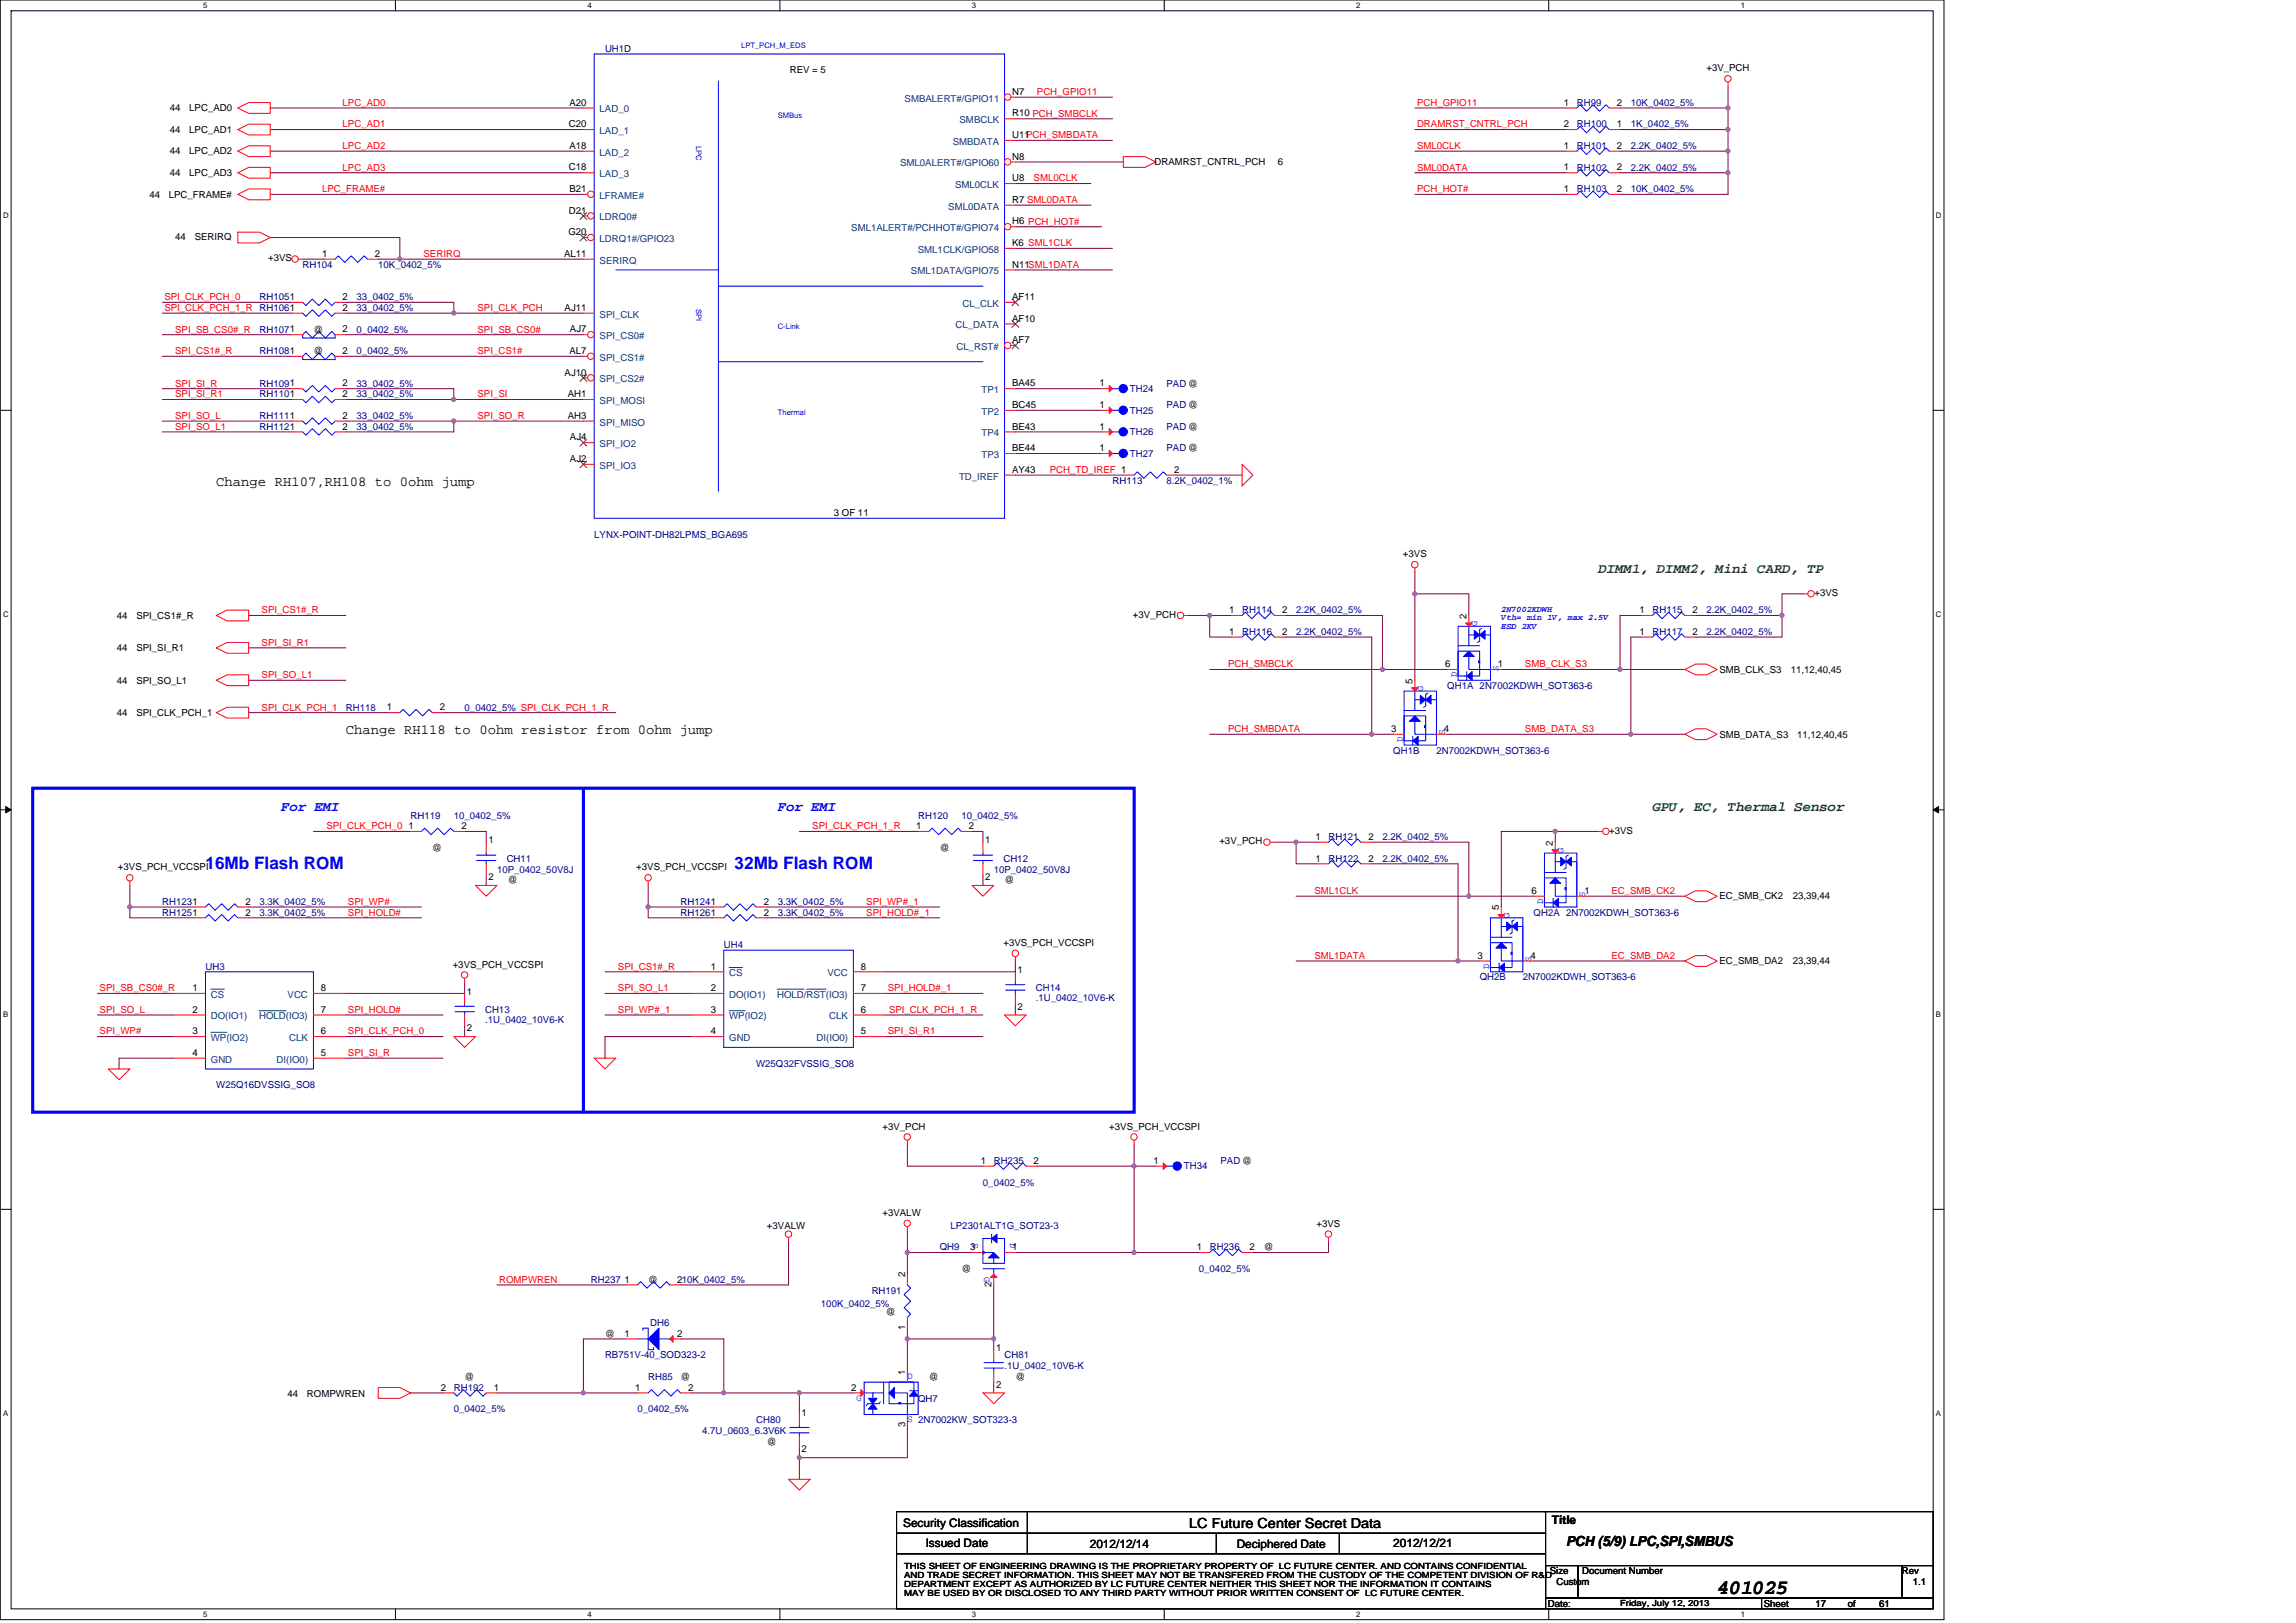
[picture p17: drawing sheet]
<svg xmlns="http://www.w3.org/2000/svg" width="297mm" height="210mm" viewBox="0 0 297 210" stroke-linecap="round" stroke-linejoin="round" font-family="sans-serif">
<defs><g id="words">
<text font-size="2.6" x="222.2" y="206.2">401025</text>
<g font-size="2.2" fill="#00f">
<text x="26.6" y="112.4">16Mb Flash ROM</text>
<text x="95" y="112.4">32Mb Flash ROM</text>
</g>
<g font-size="1.8">
<text x="28" y="62.9">Change RH107,RH108 to 0ohm jump</text>
<text x="44.7" y="95">Change RH118 to 0ohm resistor from 0ohm jump</text>
<text x="153.9" y="197.6">LC Future Center Secret Data</text>
<text x="202.6" y="200">PCH (5/9) LPC,SPI,SMBUS</text>
</g>
<g font-size="1.8" fill="#008000">
<text x="206.8" y="74.1">DIMM1, DIMM2, Mini CARD, TP</text>
<text x="213.8" y="104.9">GPU, EC, Thermal Sensor</text>
</g>
<g font-size="1.8" fill="#00f">
<text x="36.4" y="104.9">For EMI</text>
<text x="100.6" y="104.9">For EMI</text>
</g>
<g font-size="1.5">
<text x="116.8" y="197.5">Security Classification</text>
<text x="200.8" y="197.1">Title</text>
<text x="119.8" y="200.2">Issued Date</text>
<text x="141" y="200.3">2012/12/14</text>
<text x="160" y="200.3">Deciphered Date</text>
<text x="180.3" y="200.2">2012/12/21</text>
</g>
<g font-size="1.2" fill="#000080">
<text x="78.3" y="6.7">UH1D</text>
<text x="204" y="13.7">RH99</text>
<text x="204" y="16.5">RH100</text>
<text x="211" y="13.7">10K_0402_5%</text>
<text x="211" y="16.5">1K_0402_5%</text>
<text x="204" y="19.3">RH101</text>
<text x="204" y="22.1">RH102</text>
<text x="211" y="19.3">2.2K_0402_5%</text>
<text x="211" y="22.1">2.2K_0402_5%</text>
<text x="204" y="24.9">RH103</text>
<text x="211" y="24.9">10K_0402_5%</text>
<text x="39.2" y="34.6">RH104</text>
<text x="48.9" y="34.6">10K_0402_5%</text>
<text x="33.6" y="38.8">RH1051</text>
<text x="46.1" y="38.8">33_0402_5%</text>
<text x="46.1" y="40.2">33_0402_5%</text>
<text x="33.6" y="43">RH1071</text>
<text x="33.6" y="45.8">RH1081</text>
<text x="46.1" y="43">0_0402_5%</text>
<text x="46.1" y="45.8">0_0402_5%</text>
<text x="33.6" y="51.4">RH1101</text>
<text x="33.6" y="50">RH1091</text>
<text x="46.1" y="51.4">33_0402_5%</text>
<text x="46.1" y="50">33_0402_5%</text>
<text x="146.2" y="50.7">TH24</text>
<text x="146.2" y="53.5">TH25</text>
<text x="150.9" y="50">PAD @</text>
<text x="150.9" y="52.8">PAD @</text>
<text x="33.6" y="55.6">RH1121</text>
<text x="33.6" y="54.2">RH1111</text>
<text x="46.1" y="55.6">33_0402_5%</text>
<text x="46.1" y="54.2">33_0402_5%</text>
<text x="146.2" y="56.3">TH26</text>
<text x="146.2" y="59.1">TH27</text>
<text x="150.9" y="55.6">PAD @</text>
<text x="150.9" y="58.4">PAD @</text>
<text x="143.9" y="62.6">RH113</text>
<text x="150.9" y="62.6">8.2K_0402_1%</text>
<text x="76.9" y="69.6">LYNX-POINT-DH82LPMS_BGA695</text>
<text x="160.7" y="82.1">RH116</text>
<text x="160.7" y="79.4">RH114</text>
<text x="167.7" y="82.1">2.2K_0402_5%</text>
<text x="167.7" y="79.4">2.2K_0402_5%</text>
<text x="213.8" y="82.1">RH117</text>
<text x="213.8" y="79.4">RH115</text>
<text x="220.8" y="82.1">2.2K_0402_5%</text>
<text x="220.8" y="79.4">2.2K_0402_5%</text>
<text x="187.2" y="89.1">QH1A 2N7002KDWH_SOT363-6</text>
<text x="44.7" y="91.9">RH118</text>
<text x="60.1" y="91.9">0_0402_5% SPI_CLK_PCH_1_R</text>
<text x="180.3" y="97.5">QH1B</text>
<text x="185.8" y="97.5">2N7002KDWH_SOT363-6</text>
<text x="53.1" y="105.9">RH119</text>
<text x="58.7" y="105.9">10_0402_5%</text>
<text x="118.8" y="105.9">RH120</text>
<text x="124.4" y="105.9">10_0402_5%</text>
<text x="64.3" y="112.9">10P_0402_50V8J</text>
<text x="65.5" y="111.5">CH11</text>
<text x="128.6" y="112.9">10P_0402_50V8J</text>
<text x="129.8" y="111.5">CH12</text>
<text x="171.9" y="111.5">RH122</text>
<text x="171.9" y="108.7">RH121</text>
<text x="178.9" y="111.5">2.2K_0402_5%</text>
<text x="178.9" y="108.7">2.2K_0402_5%</text>
<text x="21" y="117.1">RH1231</text>
<text x="21" y="118.5">RH1251</text>
<text x="33.6" y="117.1">3.3K_0402_5%</text>
<text x="33.6" y="118.5">3.3K_0402_5%</text>
<text x="88" y="118.5">RH1261</text>
<text x="88" y="117.1">RH1241</text>
<text x="100.6" y="118.5">3.3K_0402_5%</text>
<text x="100.6" y="117.1">3.3K_0402_5%</text>
<text x="198.4" y="118.5">QH2A 2N7002KDWH_SOT363-6</text>
<text x="26.6" y="125.5">UH3</text>
<text x="93.6" y="122.7">UH4</text>
<text x="62.8" y="131">CH13</text>
<text x="134" y="128.2">CH14</text>
<text x="134" y="129.5">.1U_0402_10V6-K</text>
<text x="191.4" y="126.9">QH2B</text>
<text x="197" y="126.9">2N7002KDWH_SOT363-6</text>
<text x="62.8" y="132.3">.1U_0402_10V6-K</text>
<text x="28" y="140.8">W25Q16DVSSIG_SO8</text>
<text x="97.8" y="138">W25Q32FVSSIG_SO8</text>
<text x="127.2" y="153.4">0_0402_5%</text>
<text x="128.6" y="150.6">RH235</text>
<text x="153.2" y="151.3">TH34</text>
<text x="157.9" y="150.6">PAD @</text>
<text x="121.6" y="161.8">QH9</text>
<text x="123" y="159">LP2301ALT1G_SOT23-3</text>
<text x="156.5" y="161.8">RH236</text>
<text x="76.5" y="166">RH237</text>
<text x="112.8" y="167.4">RH191</text>
<text x="155.1" y="164.6">0_0402_5%</text>
<text x="84.1" y="171.6">DH6</text>
<text x="106.2" y="169">100K_0402_5%</text>
<text x="58.7" y="179.9">RH192</text>
<text x="78.3" y="175.7">RB751V-40_SOD323-2</text>
<text x="83.9" y="178.5">RH85</text>
<text x="130" y="175.7">CH81</text>
<text x="130" y="177.1">.1U_0402_10V6-K</text>
<text x="58.7" y="182.7">0_0402_5%</text>
<text x="82.5" y="182.7">0_0402_5%</text>
<text x="90.8" y="185.5">4.7U_0603_6.3V6K</text>
<text x="97.8" y="184.1">CH80</text>
<text x="118.8" y="181.3">QH7</text>
</g>
<g font-size="1.2">
<text x="102.2" y="9.5">REV = 5</text>
<text x="220.8" y="9.2">+3V_PCH</text>
<text x="22" y="14.4">44</text>
<text x="22" y="17.2">44</text>
<text x="24.5" y="14.4">LPC_AD0</text>
<text x="24.5" y="17.2">LPC_AD1</text>
<text x="73.6" y="16.5">C20</text>
<text x="73.7" y="13.7">A20</text>
<text x="130.9" y="12.3">N7</text>
<text x="130.9" y="17.9">U11PCH_SMBDATA</text>
<text x="130.9" y="15.1">R10 PCH_SMBCLK</text>
<text x="202.3" y="13.7">1</text>
<text x="202.3" y="16.5">2</text>
<text x="209.2" y="13.7">2</text>
<text x="209.2" y="16.5">1</text>
<text x="22" y="20">44</text>
<text x="22" y="22.8">44</text>
<text x="24.5" y="20">LPC_AD2</text>
<text x="24.5" y="22.8">LPC_AD3</text>
<text x="73.6" y="22.1">C18</text>
<text x="73.7" y="19.3">A18</text>
<text x="130.9" y="23.5">U8</text>
<text x="130.9" y="20.7">N8</text>
<text x="149.4" y="21.4">DRAMRST_CNTRL_PCH</text>
<text x="165.3" y="21.4">6</text>
<text x="202.3" y="19.3">1</text>
<text x="202.3" y="22.1">1</text>
<text x="209.2" y="19.3">2</text>
<text x="209.2" y="22.1">2</text>
<text x="19.3" y="25.6">44</text>
<text x="21.8" y="25.6">LPC_FRAME#</text>
<text x="73.6" y="27.6">D21</text>
<text x="73.7" y="24.8">B21</text>
<text x="130.9" y="26.2">R7 SML0DATA</text>
<text x="130.9" y="29">H6 PCH_HOT#</text>
<text x="202.3" y="24.8">1</text>
<text x="209.2" y="24.8">2</text>
<text x="22.7" y="31">44</text>
<text x="25.2" y="31">SERIRQ</text>
<text x="34.7" y="33.8">+3VS</text>
<text x="41.7" y="33.2">1</text>
<text x="48.5" y="33.2">2</text>
<text x="73" y="33.2">AL11</text>
<text x="73.5" y="30.4">G20</text>
<text x="130.9" y="34.6">N11SML1DATA</text>
<text x="130.9" y="31.8">K6 SML1CLK</text>
<text x="44.3" y="38.8">2</text>
<text x="44.3" y="40.2">2</text>
<text x="73" y="40.2">AJ11</text>
<text x="130.9" y="41.6">AF10</text>
<text x="130.9" y="38.8">AF11</text>
<text x="40.6" y="43">@</text>
<text x="40.6" y="45.8">@</text>
<text x="44.3" y="43">2</text>
<text x="44.3" y="45.8">2</text>
<text x="73.7" y="45.8">AL7</text>
<text x="73.7" y="43">AJ7</text>
<text x="130.9" y="44.4">AF7</text>
<text x="44.3" y="51.4">2</text>
<text x="44.3" y="50">2</text>
<text x="73" y="48.6">AJ10</text>
<text x="73.5" y="51.4">AH1</text>
<text x="130.9" y="52.8">BC45</text>
<text x="130.9" y="50">BA45</text>
<text x="142.3" y="50">1</text>
<text x="142.3" y="52.8">1</text>
<text x="44.3" y="55.6">2</text>
<text x="44.3" y="54.2">2</text>
<text x="73.5" y="54.2">AH3</text>
<text x="73.7" y="59.8">AJ2</text>
<text x="73.7" y="57">AJ4</text>
<text x="130.9" y="55.6">BE43</text>
<text x="130.9" y="58.4">BE44</text>
<text x="142.3" y="55.6">1</text>
<text x="142.3" y="58.4">1</text>
<text x="130.9" y="61.2">AY43</text>
<text x="151.9" y="61.2">2</text>
<text x="107.9" y="66.8">3 OF 11</text>
<text x="181.5" y="72.1">+3VS</text>
<text x="234.7" y="77.1">+3VS</text>
<text x="15.1" y="80.1">44</text>
<text x="17.6" y="80.1">SPI_CS1#_R</text>
<text x="146.6" y="79.9">+3V_PCH</text>
<text x="159" y="82.1">1</text>
<text x="159" y="79.3">1</text>
<text x="165.9" y="82.1">2</text>
<text x="165.9" y="79.3">2</text>
<text x="189.7" y="80.1" transform="rotate(-90 189.7 80.1)">2</text>
<text x="212.1" y="82.1">1</text>
<text x="212.1" y="79.3">1</text>
<text x="218.9" y="82.1">2</text>
<text x="218.9" y="79.3">2</text>
<text x="15.1" y="84.2">44</text>
<text x="15.1" y="88.4">44</text>
<text x="17.6" y="84.2">SPI_SI_R1</text>
<text x="17.6" y="88.4">SPI_SO_L1</text>
<text x="182.7" y="88.4" transform="rotate(-90 182.7 88.4)">5</text>
<text x="187" y="86.3">6</text>
<text x="193.8" y="86.3">1</text>
<text x="222.4" y="87">SMB_CLK_S3</text>
<text x="231.7" y="87">11,12,40,45</text>
<text x="15.1" y="92.6">44</text>
<text x="17.6" y="92.6">SPI_CLK_PCH_1</text>
<text x="50.1" y="91.9">1</text>
<text x="56.9" y="91.9">2</text>
<text x="180" y="94.7">3</text>
<text x="186.8" y="94.7">4</text>
<text x="222.4" y="95.4">SMB_DATA_S3</text>
<text x="232.5" y="95.4">11,12,40,45</text>
<text x="52.8" y="107.3">1</text>
<text x="59.7" y="107.3">2</text>
<text x="118.5" y="107.3">1</text>
<text x="125.3" y="107.3">2</text>
<text x="208.2" y="107.8">+3VS</text>
<text x="15.3" y="112.6">+3VS_PCH_VCCSPI</text>
<text x="55.9" y="110.1">@</text>
<text x="63.2" y="109.1">1</text>
<text x="63.2" y="113.9">2</text>
<text x="82.3" y="112.6">+3VS_PCH_VCCSPI</text>
<text x="121.6" y="110.1">@</text>
<text x="127.5" y="109.1">1</text>
<text x="127.5" y="113.9">2</text>
<text x="157.8" y="109.2">+3V_PCH</text>
<text x="170.2" y="111.5">1</text>
<text x="170.2" y="108.7">1</text>
<text x="177" y="111.5">2</text>
<text x="177" y="108.7">2</text>
<text x="200.9" y="109.4" transform="rotate(-90 200.9 109.4)">2</text>
<text x="31.7" y="117.1">2</text>
<text x="31.7" y="118.4">2</text>
<text x="65.7" y="114.3">@</text>
<text x="98.8" y="118.4">2</text>
<text x="98.8" y="117.1">2</text>
<text x="130" y="114.3">@</text>
<text x="193.9" y="117.8" transform="rotate(-90 193.9 117.8)">5</text>
<text x="198.1" y="115.7">6</text>
<text x="205" y="115.7">1</text>
<text x="222.4" y="116.4">EC_SMB_CK2</text>
<text x="231.9" y="116.4">23,39,44</text>
<text x="58.6" y="125.2">+3VS_PCH_VCCSPI</text>
<text x="92" y="125.4">1</text>
<text x="111.4" y="125.4">8</text>
<text x="129.8" y="122.4">+3VS_PCH_VCCSPI</text>
<text x="131.7" y="125.9">1</text>
<text x="191.2" y="124">3</text>
<text x="198" y="124">4</text>
<text x="222.4" y="124.8">EC_SMB_DA2</text>
<text x="231.9" y="124.8">23,39,44</text>
<text x="24.9" y="128.2">1</text>
<text x="24.9" y="131">2</text>
<text x="41.5" y="128.2">8</text>
<text x="41.5" y="131">7</text>
<text x="60.4" y="128.7">1</text>
<text x="92" y="131">3</text>
<text x="92" y="128.2">2</text>
<text x="111.4" y="128.2">7</text>
<text x="111.4" y="131">6</text>
<text x="131.7" y="130.6">2</text>
<text x="24.9" y="133.8">3</text>
<text x="24.9" y="136.6">4</text>
<text x="41.5" y="136.6">5</text>
<text x="41.5" y="133.8">6</text>
<text x="60.4" y="133.4">2</text>
<text x="92" y="133.8">4</text>
<text x="111.4" y="133.8">5</text>
<text x="114.2" y="146.1">+3V_PCH</text>
<text x="143.5" y="146.1">+3VS_PCH_VCCSPI</text>
<text x="126.9" y="150.6">1</text>
<text x="133.7" y="150.6">2</text>
<text x="149.2" y="150.6">1</text>
<text x="99.2" y="159">+3VALW</text>
<text x="114.2" y="157.3">+3VALW</text>
<text x="125.5" y="161.8">3</text>
<text x="130.9" y="161.8">1</text>
<text x="154.8" y="161.8">1</text>
<text x="161.7" y="161.8">2</text>
<text x="163.5" y="161.8">@</text>
<text x="170.3" y="158.7">+3VS</text>
<text x="80.8" y="165.9">1</text>
<text x="83.9" y="166">@</text>
<text x="87.6" y="165.9">210K_0402_5%</text>
<text x="117.1" y="165.3" transform="rotate(-90 117.1 165.3)">2</text>
<text x="124.4" y="164.6">@</text>
<text x="128.3" y="166.5" transform="rotate(-90 128.3 166.5)">2</text>
<text x="78.3" y="173">@</text>
<text x="80.8" y="172.9">1</text>
<text x="87.6" y="172.9">2</text>
<text x="114.6" y="170.2">@</text>
<text x="117.1" y="172.1" transform="rotate(-90 117.1 172.1)">1</text>
<text x="57" y="179.9">2</text>
<text x="60.1" y="178.5">@</text>
<text x="63.9" y="179.9">1</text>
<text x="82.2" y="179.9">1</text>
<text x="88.1" y="178.5">@</text>
<text x="89" y="179.9">2</text>
<text x="110.1" y="179.9">2</text>
<text x="117.1" y="177.8" transform="rotate(-90 117.1 177.8)">1</text>
<text x="120.2" y="178.5">@</text>
<text x="128.9" y="174.8">1</text>
<text x="128.9" y="179.5">2</text>
<text x="131.4" y="178.5">@</text>
<text x="37.2" y="180.8">44</text>
<text x="39.7" y="180.8">ROMPWREN</text>
<text x="103.7" y="183.2">1</text>
<text x="117.1" y="184.7" transform="rotate(-90 117.1 184.7)">3</text>
<text x="99.2" y="186.9">@</text>
<text x="103.7" y="187.9">2</text>
<text x="200.5" y="203.7">Size</text>
<text x="204.7" y="203.7">Document Number</text>
<text x="246.1" y="203.7">Rev</text>
<text x="200.2" y="207.9">Date:</text>
<text x="201.4" y="205.1">Custom</text>
<text x="228.2" y="207.9">Sheet</text>
<text x="234.9" y="207.9">17</text>
<text x="239.1" y="207.9">of</text>
<text x="243.1" y="207.9">61</text>
<text x="247.5" y="205.1">1.1</text>
</g>
<g font-size="1.2" fill="#f00">
<text x="44.3" y="13.7">LPC_AD0</text>
<text x="44.3" y="16.5">LPC_AD1</text>
<text x="134.2" y="12.3">PCH_GPIO11</text>
<text x="183.3" y="13.7">PCH_GPIO11</text>
<text x="183.3" y="16.5">DRAMRST_CNTRL_PCH</text>
<text x="44.3" y="19.3">LPC_AD2</text>
<text x="44.3" y="22.1">LPC_AD3</text>
<text x="133.7" y="23.5">SML0CLK</text>
<text x="183.3" y="19.3">SML0CLK</text>
<text x="183.3" y="22.1">SML0DATA</text>
<text x="41.7" y="24.9">LPC_FRAME#</text>
<text x="183.3" y="24.9">PCH_HOT#</text>
<text x="54.8" y="33.3">SERIRQ</text>
<text x="21.3" y="38.8">SPI_CLK_PCH_0</text>
<text x="21.3" y="40.2">SPI_CLK_PCH_1_R RH1061</text>
<text x="61.8" y="40.2">SPI_CLK_PCH</text>
<text x="22.7" y="43">SPI_SB_CS0#_R</text>
<text x="22.7" y="45.8">SPI_CS1#_R</text>
<text x="61.8" y="45.8">SPI_CS1#</text>
<text x="61.8" y="43">SPI_SB_CS0#</text>
<text x="22.7" y="50">SPI_SI_R</text>
<text x="22.7" y="51.4">SPI_SI_R1</text>
<text x="61.8" y="51.4">SPI_SI</text>
<text x="22.7" y="54.2">SPI_SO_L</text>
<text x="22.7" y="55.6">SPI_SO_L1</text>
<text x="61.8" y="54.2">SPI_SO_R</text>
<text x="135.8" y="61.2">PCH_TD_IREF 1</text>
<text x="33.8" y="79.4">SPI_CS1#_R</text>
<text x="33.8" y="83.5">SPI_SI_R1</text>
<text x="33.8" y="87.7">SPI_SO_L1</text>
<text x="158.9" y="86.3">PCH_SMBCLK</text>
<text x="197.3" y="86.3">SMB_CLK_S3</text>
<text x="33.8" y="91.9">SPI_CLK_PCH_1</text>
<text x="158.9" y="94.7">PCH_SMBDATA</text>
<text x="197.3" y="94.7">SMB_DATA_S3</text>
<text x="42.2" y="107.3">SPI_CLK_PCH_0</text>
<text x="105.1" y="107.3">SPI_CLK_PCH_1_R</text>
<text x="45" y="117.1">SPI_WP#</text>
<text x="45" y="118.5">SPI_HOLD#</text>
<text x="112.1" y="117.1">SPI_WP#_1</text>
<text x="112.1" y="118.5">SPI_HOLD#_1</text>
<text x="170" y="115.7">SML1CLK</text>
<text x="208.5" y="115.7">EC_SMB_CK2</text>
<text x="79.9" y="125.5">SPI_CS1#_R</text>
<text x="170" y="124.1">SML1DATA</text>
<text x="208.5" y="124.1">EC_SMB_DA2</text>
<text x="12.9" y="128.2">SPI_SB_CS0#_R</text>
<text x="12.9" y="131">SPI_SO_L</text>
<text x="45" y="131">SPI_HOLD#</text>
<text x="79.9" y="131">SPI_WP#_1</text>
<text x="79.9" y="128.2">SPI_SO_L1</text>
<text x="114.9" y="128.2">SPI_HOLD#_1</text>
<text x="115" y="131">SPI_CLK_PCH_1_R</text>
<text x="12.9" y="133.8">SPI_WP#</text>
<text x="45" y="136.6">SPI_SI_R</text>
<text x="45" y="133.8">SPI_CLK_PCH_0</text>
<text x="114.9" y="133.8">SPI_SI_R1</text>
<text x="64.6" y="166">ROMPWREN</text>
</g>
<g font-size="1.2" fill="#004080">
<text x="77.6" y="17.3">LAD_1</text>
<text x="77.6" y="14.5">LAD_0</text>
<text x="117" y="13.1">SMBALERT#/GPIO11</text>
<text x="124.1" y="15.9">SMBCLK</text>
<text x="77.6" y="22.9">LAD_3</text>
<text x="77.6" y="20.1">LAD_2</text>
<text x="116.5" y="21.5">SML0ALERT#/GPIO60</text>
<text x="123.3" y="18.7">SMBDATA</text>
<text x="77.6" y="28.5">LDRQ0#</text>
<text x="77.6" y="25.7">LFRAME#</text>
<text x="110.1" y="29.9">SML1ALERT#/PCHHOT#/GPIO74</text>
<text x="122.7" y="27.1">SML0DATA</text>
<text x="123.6" y="24.3">SML0CLK</text>
<text x="77.6" y="31.3">LDRQ1#/GPIO23</text>
<text x="77.6" y="34.1">SERIRQ</text>
<text x="117.9" y="35.5">SML1DATA/GPIO75</text>
<text x="118.7" y="32.7">SML1CLK/GPIO58</text>
<text x="77.6" y="41.1">SPI_CLK</text>
<text x="124.5" y="39.7">CL_CLK</text>
<text x="77.6" y="46.7">SPI_CS1#</text>
<text x="77.6" y="43.9">SPI_CS0#</text>
<text x="123.6" y="42.5">CL_DATA</text>
<text x="123.8" y="45.3">CL_RST#</text>
<text x="77.6" y="52.3">SPI_MOSI</text>
<text x="77.6" y="49.5">SPI_CS2#</text>
<text x="127" y="53.7">TP2</text>
<text x="127" y="50.9">TP1</text>
<text x="77.6" y="55.1">SPI_MISO</text>
<text x="77.6" y="57.8">SPI_IO2</text>
<text x="127" y="56.5">TP4</text>
<text x="127" y="59.2">TP3</text>
<text x="77.6" y="60.6">SPI_IO3</text>
<text x="124.1" y="62">TD_IREF</text>
<text x="27.3" y="129.1">CS</text>
<text x="27.3" y="131.9">DO(IO1)</text>
<text x="33.5" y="131.9">HOLD(IO3)</text>
<text x="37.2" y="129.1">VCC</text>
<text x="94.3" y="126.3">CS</text>
<text x="94.3" y="129.1">DO(IO1)</text>
<text x="94.3" y="131.9">WP(IO2)</text>
<text x="100.5" y="129.1">HOLD/RST(IO3)</text>
<text x="107.1" y="126.3">VCC</text>
<text x="107.3" y="131.9">CLK</text>
<text x="27.3" y="134.7">WP(IO2)</text>
<text x="27.3" y="137.5">GND</text>
<text x="35.8" y="137.5">DI(IO0)</text>
<text x="37.4" y="134.7">CLK</text>
<text x="94.3" y="134.7">GND</text>
<text x="105.6" y="134.7">DI(IO0)</text>
</g>
<g font-size="1.2" fill="#00f">
<text x="191.1" y="81" transform="rotate(-90 191.1 81)">G</text>
<text x="184.1" y="89.4" transform="rotate(-90 184.1 89.4)">G</text>
<text x="188.5" y="87.6" transform="rotate(-90 188.5 87.6)">D</text>
<text x="193.9" y="86.8" transform="rotate(-90 193.9 86.8)">S</text>
<text x="181.5" y="96" transform="rotate(-90 181.5 96)">D</text>
<text x="186.9" y="95.1" transform="rotate(-90 186.9 95.1)">S</text>
<text x="202.3" y="110.4" transform="rotate(-90 202.3 110.4)">G</text>
<text x="195.3" y="118.7" transform="rotate(-90 195.3 118.7)">G</text>
<text x="199.6" y="116.9" transform="rotate(-90 199.6 116.9)">D</text>
<text x="205.1" y="116.1" transform="rotate(-90 205.1 116.1)">S</text>
<text x="192.7" y="125.3" transform="rotate(-90 192.7 125.3)">D</text>
<text x="198.1" y="124.5" transform="rotate(-90 198.1 124.5)">S</text>
<text x="125.8" y="160.8" transform="rotate(90 125.8 160.8)">S</text>
<text x="130.7" y="160.8" transform="rotate(90 130.7 160.8)">D</text>
<text x="127.3" y="165.3" transform="rotate(90 127.3 165.3)">G</text>
<text x="117.4" y="178.4">D</text>
<text x="110.8" y="181.2">G</text>
<text x="117.4" y="184">S 2N7002KW_SOT323-3</text>
</g>
<g font-size="1.1" fill="#00f">
<text x="194.2" y="79.2">2N7002KDWH</text>
<text x="194.2" y="80.3">Vth= min 1V, max 2.5V</text>
<text x="194.2" y="81.4">ESD 2KV</text>
</g>
<g font-size="1.1">
<text x="117" y="203">THIS SHEET OF ENGINEERING DRAWING IS THE PROPRIETARY PROPERTY OF LC FUTURE CENTER. AND CONTAINS CONFIDENTIAL</text>
<text x="117" y="204.2">AND TRADE SECRET INFORMATION. THIS SHEET MAY NOT BE TRANSFERED FROM THE CUSTODY OF THE COMPETENT DIVISION OF R&amp;D</text>
<text x="117" y="205.3">DEPARTMENT EXCEPT AS AUTHORIZED BY LC FUTURE CENTER NEITHER THIS SHEET NOR THE INFORMATION IT CONTAINS</text>
<text x="117" y="206.5">MAY BE USED BY OR DISCLOSED TO ANY THIRD PARTY WITHOUT PRIOR WRITTEN CONSENT OF LC FUTURE CENTER.</text>
<text x="209.6" y="207.8">Friday, July 12, 2013</text>
</g>
<g font-size="1">
<text x="26.3" y="1.1">5</text>
<text x="76" y="1.1">4</text>
<text x="125.7" y="1.1">3</text>
<text x="175.5" y="1.1">2</text>
<text x="225.2" y="1.1">1</text>
<text x=".4" y="28.2">D</text>
<text x="250.5" y="28.2">D</text>
<text x=".4" y="79.8">C</text>
<text x="250.5" y="79.8">C</text>
<text x=".4" y="131.5">B</text>
<text x="250.5" y="131.5">B</text>
<text x=".4" y="183.2">A</text>
<text x="250.5" y="183.2">A</text>
<text x="26.3" y="209.2">5</text>
<text x="76" y="209.2">4</text>
<text x="125.7" y="209.2">3</text>
<text x="175.5" y="209.2">2</text>
<text x="225.2" y="209.2">1</text>
</g>
<g font-size="1" fill="#00f">
<text x="95.9" y="6.2">LPT_PCH_M_EDS</text>
<text x="100.6" y="15.3">SMBus</text>
<text x="90.1" y="18.9" transform="rotate(90 90.1 18.9)">LPC</text>
<text x="90.1" y="40" transform="rotate(90 90.1 40)">SPI</text>
<text x="100.6" y="42.5">C-Link</text>
<text x="100.6" y="53.7">Thermal</text>
</g>
</g></defs>
<path d="M0 0h251.5v209.5h-251.5zM1.4 1.4h248.7v206.8h-248.7z" fill="none" stroke="#000" stroke-width=".13"/>
<g fill="#fff">
<path d="M26.3 .1h.5v1.2h-.5z"/>
<path d="M26.3 208.3h.5v1.1h-.5z"/>
</g>
<path d="M51.2 0v1.4M51.2 208.2v1.3" fill="none" stroke="#000" stroke-width=".13"/>
<g fill="#fff">
<path d="M76 .1h.6v1.2h-.6z"/>
<path d="M76 208.3h.6v1.1h-.6z"/>
</g>
<path d="M100.9 0v1.4M100.9 208.2v1.3" fill="none" stroke="#000" stroke-width=".13"/>
<g fill="#fff">
<path d="M125.7 .1h.6v1.2h-.6z"/>
<path d="M125.7 208.3h.6v1.1h-.6z"/>
</g>
<path d="M150.6 0v1.4M150.6 208.2v1.3" fill="none" stroke="#000" stroke-width=".13"/>
<g fill="#fff">
<path d="M175.5 .1h.5v1.2h-.5z"/>
<path d="M175.5 208.3h.5v1.1h-.5z"/>
</g>
<path d="M200.4 0v1.4M200.4 208.2v1.3" fill="none" stroke="#000" stroke-width=".13"/>
<g fill="#fff">
<path d="M225.2 .1h.6v1.2h-.6z"/>
<path d="M225.2 208.3h.6v1.1h-.6z"/>
<path d="M.4 27.2h.7v1.2h-.7z"/>
<path d="M250.5 27.2h.7v1.2h-.7z"/>
<path d="M.4 78.9h.7v1.2h-.7z"/>
<path d="M250.5 78.9h.7v1.2h-.7z"/>
</g>
<path d="M0 53.1h1.4M250.1 53.1h1.4" fill="none" stroke="#000" stroke-width=".13"/>
<g fill="#fff">
<path d="M.4 130.6h.7v1.1h-.7z"/>
<path d="M250.5 130.6h.6v1.1h-.6z"/>
</g>
<path d="M0 104.8h1.4M250.1 104.8h1.4" fill="none" stroke="#000" stroke-width=".13"/>
<path d="M.7 104.4l.7 .4-.7 .4zM250.1 104.8l.7-.4v.8z" fill="#000" stroke="#000" stroke-width=".13"/>
<g fill="#fff">
<path d="M.4 182.3h.7v1.1h-.7z"/>
<path d="M250.5 182.3h.6v1.1h-.6z"/>
</g>
<g fill="none" stroke="#000" stroke-width=".13">
<path d="M0 156.5h1.4M250.1 156.5h1.4M116 195.6h84v2.8h-84zM116 198.4h84v2.6h-84zM132.9 195.6v5.4M157.3 198.4v2.6M173.3 198.4v2.6M199.8 195.6h50.3v7M116 201h84v7.2h-84zM200 202.6h4.1v4.2h-4.1zM200 206.8h27.9v1.4h-27.9zM204.1 202.6h42v4.2h-42z"/>
<path d="M227.9 206.8h22.2v1.4h-22.2zM246.1 202.6h4v4.2h-4z"/>
</g>
<path d="M4.2 102h142.5v41.9h-142.5zM75.5 102v41.9" fill="none" stroke="#00f" stroke-width=".4"/>
<g fill="none" stroke="#800040" stroke-width=".13">
<path d="M35 19.6h40.5M35 14h40.5M35 16.8h40.5M131.4 12.6h12.5M131.4 15.4h12.5M131.4 18.2h12.5M183 16.8h19.6M183 19.6h19.6M183 14h19.6M209.6 14h14M209.6 16.8h14v2.8M209.6 19.6h14"/>
<path d="M223.6 19.6v2.8M223.6 11.2v5.6M21 39.1h16.8M35 30.7h16.7v2.8M35 22.4h40.5M35 25.1h40.5M39.2 33.5h2.7M44.7 39.1h14v1.4M48.9 33.5h2.8M51.7 33.5h23.8M131.4 23.7h9.7M131.4 26.5h9.7"/>
<path d="M131.4 21h13.9M131.4 32.1h12.5M131.4 34.9h12.5M131.4 29.3h11.1M183 22.4h19.6M183 25.1h19.6M209.6 22.4h14M223.6 22.4v2.7h-14M21 43.3h16.8M21 40.5h16.8M21 46.1h16.8M21 54.5h16.8"/>
<path d="M21 50.3h16.8M21 51.7h16.8M21 55.9h16.8M44.7 40.5h14M44.7 50.3h14v1.4M44.7 54.5h14M44.7 51.7h14M44.7 46.1h30.8M44.7 43.3h30.8M58.7 54.5v1.4h-14M58.7 40.5h16.8M58.7 51.7h16.8"/>
<path d="M58.7 54.5h16.8M131.4 50.3h11.1M131.4 53.1h11.1M131.4 55.9h11.1M131.4 58.7h11.1M32.2 79.6h12.5M131.4 61.5h13.9M152.3 61.5h8.4M153.7 79.6h2.8v2.8h2.8M156.5 79.6h2.8M166.3 79.6h12.6v7M183 76.8v11.2"/>
<path d="M183 74v2.8M183 76.8h7v2.8M212.4 79.6h-2.8v7M219.4 79.6h11.1M230.5 79.6v2.8h-11.1M233.3 76.8h-2.8v2.8M32.2 83.8h12.5M32.2 88h12.5M32.2 92.2h18.1M57.3 92.2h22.4M156.5 95h21M156.5 86.6h22.4"/>
<path d="M166.3 82.4h11.2v12.6M177.5 95h2.8M178.9 86.6h8.3M187.2 95h23.8M194.2 86.6h15.4M209.6 86.6h8.4M211 95h7M212.4 82.4h-1.4v12.6M16.8 117.3h8.4M16.8 114.6v2.7M16.8 117.3v1.4h8.4M32.2 117.3h22.3"/>
<path d="M32.2 118.7h22.3M40.6 107.6h12.5M60.1 107.6h2.8v1.4M62.9 113.2v1.4M83.9 117.3h8.3M83.9 114.6v2.7M83.9 117.3v1.4h8.3M99.2 117.3h22.4M99.2 118.7h22.4M103.4 107.6h15.4M125.8 107.6h1.4v1.4M127.2 113.2v1.4"/>
<path d="M164.9 109h2.8M167.7 109h2.8M167.7 109v2.8h2.8M167.7 116h22.3M177.5 111.8h11.1v12.5M177.5 109h12.5v7M190 116h8.4M201.2 107.6h5.6M201.2 107.6h-7v9.7M201.2 107.6v1.4M205.4 116h12.6M12.6 134.1h9.8"/>
<path d="M12.6 128.5h9.8M12.6 131.3h9.8M22.4 136.9h-7v1.4M44.7 136.9h12.6M44.7 134.1h12.6M44.7 131.3h12.6M60.1 132.7v1.4M60.1 127.1v1.4h-15.4M78.3 131.3h11.1M78.3 128.5h11.1M78.3 125.7h11.1M89.4 134.1h-11.1v2.8"/>
<path d="M114.6 134.1h12.6M114.6 131.3h12.6M114.6 128.5h12.6M131.4 129.9v1.4M131.4 124.3v1.4h-16.8M167.7 124.3h20.9M188.6 124.3h2.8M198.4 124.3h19.6M117.4 148.1v2.8h9.8M117.4 159.3v2.8M134.2 150.9h12.5M146.7 150.9h2.8"/>
<path d="M146.7 148.1v2.8M146.7 150.9v11.2M64.3 166.2h16.8M81.1 173.2h-5.6v7M88.1 173.2h5.5v7M102 160.7v5.5h-13.9M117.4 173.2h11.2M117.4 173.2v4.2M117.4 162.1v2.7M117.4 171.8v1.4M117.4 162.1h8.4M128.6 173.2v1.4"/>
<path d="M128.6 178.8v1.4M128.6 166.2v7M131.4 162.1h15.3M146.7 162.1h8.4M171.9 160.7v1.4h-9.8M53.1 180.2h4.2M64.3 180.2h11.2M75.5 180.2h7M89.4 180.2h4.2M93.6 180.2h9.8M103.4 187.2v1.4M110.4 180.2h-7v2.8"/>
<path d="M117.4 184.4v4.2h-14v2.8"/>
</g>
<g fill="#f0f" stroke="#f0f" stroke-width=".13">
<circle cx="51.7" cy="33.5" r=".27"/>
<circle cx="58.7" cy="40.5" r=".27"/>
<circle cx="58.7" cy="51.7" r=".27"/>
<circle cx="58.7" cy="54.5" r=".27"/>
<circle cx="223.5" cy="22.3" r=".27"/>
<circle cx="223.5" cy="14" r=".27"/>
<circle cx="223.5" cy="16.8" r=".27"/>
<circle cx="223.5" cy="19.5" r=".27"/>
<circle cx="156.5" cy="79.6" r=".27"/>
<circle cx="177.4" cy="95" r=".27"/>
<circle cx="183" cy="76.8" r=".27"/>
<circle cx="178.8" cy="86.6" r=".27"/>
<circle cx="209.6" cy="86.6" r=".27"/>
<circle cx="230.5" cy="79.6" r=".27"/>
<circle cx="167.7" cy="109" r=".27"/>
<circle cx="188.6" cy="124.3" r=".27"/>
<circle cx="190" cy="115.9" r=".27"/>
<circle cx="16.8" cy="117.3" r=".27"/>
<circle cx="83.8" cy="117.3" r=".27"/>
<circle cx="211" cy="95" r=".27"/>
<circle cx="201.2" cy="107.6" r=".27"/>
<circle cx="103.4" cy="188.6" r=".27"/>
<circle cx="103.4" cy="180.2" r=".27"/>
<circle cx="93.6" cy="180.2" r=".27"/>
<circle cx="128.5" cy="173.2" r=".27"/>
<circle cx="117.4" cy="173.2" r=".27"/>
<circle cx="146.7" cy="162" r=".27"/>
<circle cx="146.7" cy="150.9" r=".27"/>
<circle cx="117.4" cy="162" r=".27"/>
<circle cx="75.5" cy="180.2" r=".27"/>
</g>
<g fill="none" stroke="#f00" stroke-width=".13">
<path d="M30.8 14l1.4-.7h2.8v1.4h-2.8zM30.8 16.8l1.4-.7h2.8v1.4h-2.8zM30.8 19.6l1.4-.7h2.8v1.4h-2.8zM202.6 14h1.4M202.6 19.6h1.4M208.2 14h1.4M208.2 19.6h1.4M223.6 10.6v.6M30.8 22.4l1.4-.7h2.8v1.4h-2.8zM30.8 25.1l1.4-.7h2.8v1.4h-2.8zM30.8 30h2.8l1.4 .7-1.4 .7h-2.8zM37.8 39.1h1.4"/>
<path d="M38.6 33.5h.6M41.9 33.5h1.4M43.3 39.1h1.4M47.5 33.5h1.4M145.3 20.3h2.8l1.4 .7-1.4 .7h-2.8zM202.6 22.4h1.4M202.6 25.1h1.4M208.2 22.4h1.4M208.2 25.1h1.4M37.8 43.3h1.4M37.8 46.1h1.4M37.8 40.5h1.4"/>
<path d="M37.8 51.7h1.4M37.8 50.3h1.4M37.8 55.9h1.4M43.3 43.3h1.4M43.3 46.1h1.4M43.3 40.5h1.4M43.3 51.7h1.4M43.3 50.3h1.4M43.3 55.9h1.4M142.5 55.9h1.4M142.5 50.3h1.4M142.5 53.1h1.4"/>
<path d="M142.5 58.7h1.4M28 79.6l1.4-.7h2.8v1.4h-2.8zM145.3 61.5h1.4M150.9 61.5h1.4M153.2 79.6h.5M160.7 60.1l1.4 1.4-1.4 1.4zM183 73.5v.5M190 79.6v1.4M212.4 79.6h1.4M218 79.6h1.4M233.3 76.8h.6M28 83.8l1.4-.7h2.8v1.4h-2.8z"/>
<path d="M28 88l1.4-.7h2.8v1.4h-2.8zM28 92.2l1.4-.7h2.8v1.4h-2.8zM50.3 92.2h1.4M55.9 92.2h1.4M159.3 82.4h1.4M164.9 82.4h1.4M180.3 95h1.3M183 88v1.4M185.8 95h1.4M187.2 86.6h1.4M192.8 86.6h1.4M212.4 82.4h1.4"/>
<path d="M218 86.6l1.4-.7h1.4l1.4 .7-1.4 .7h-1.4zM218 95l1.4-.7h1.4l1.4 .7-1.4 .7h-1.4zM218 82.4h1.4M16.8 114v.6M25.2 117.3h1.4M25.2 118.7h1.4M30.8 117.3h1.4M30.8 118.7h1.4M61.5 114.6h2.8l-1.4 1.4zM62.9 109v1.4M62.9 111.8v1.4M83.9 114v.6"/>
<path d="M92.2 118.7h1.4M92.2 117.3h1.4M97.8 118.7h1.4M97.8 117.3h1.4M118.8 107.6h1.4M124.4 107.6h1.4M125.8 114.6h2.8l-1.4 1.4zM127.2 109v1.4M127.2 111.8v1.4M164.3 109h.6M170.5 111.8h1.4M170.5 109h1.4"/>
<path d="M176.1 111.8h1.4M176.1 109h1.4M194.2 117.3v1.4M198.4 116h1.4M201.2 109v1.4M204 116h1.4M206.8 107.6h.5M218 116l1.4-.7h1.4l1.4 .7-1.4 .6h-1.4zM14 138.3h2.8l-1.4 1.4zM58.7 134.1h2.8l-1.4 1.4zM60.1 126.6v.5M60.1 128.5v1.4"/>
<path d="M60.1 131.3v1.4M76.9 136.9h2.8l-1.4 1.4zM89.4 125.7h4.2M89.4 128.5h4.2M89.4 131.3h4.2M89.4 134.1h4.2M110.4 125.7h4.2M110.4 128.5h4.2M110.4 131.3h4.2M110.4 134.1h4.2M130 131.3h2.8l-1.4 1.4zM131.4 123.8v.5"/>
<path d="M131.4 125.7v1.4M131.4 128.5v1.4M191.4 124.3h1.4M197 124.3h1.4M218 124.3l1.4-.7h1.4l1.4 .7-1.4 .7h-1.4zM117.4 147.5v.6M117.4 158.7v.6M127.2 150.9h1.4M132.8 150.9h1.4M146.7 147.5v.6M149.5 150.9h1.4M48.9 179.5h2.8l1.4 .7-1.4 .7h-2.8z"/>
<path d="M81.1 173.2h1.4M81.1 166.2h1.4M86.7 173.2h1.4M86.7 166.2h1.4M102 160.1v.6M117.4 170.4v1.4M117.4 164.8v1.4M125.8 162.1h1.4M128.6 174.6v1.4M128.6 177.4v1.4M128.6 164.8v1.4M130 162.1h1.4"/>
<path d="M155.1 162.1h1.4M160.7 162.1h1.4M171.9 160.1v.6M57.3 180.2h1.4M62.9 180.2h1.4M82.5 180.2h1.4M88.1 180.2h1.3M102 191.4h2.8l-1.4 1.4zM103.4 183v1.4M103.4 185.8v1.4M127.2 180.2h2.8l-1.4 1.4z"/>
<circle cx="223.5" cy="10.2" r=".42"/>
<circle cx="38.2" cy="33.5" r=".42"/>
<circle cx="152.7" cy="79.6" r=".42"/>
<circle cx="183" cy="73.1" r=".42"/>
<circle cx="234.3" cy="76.8" r=".42"/>
<circle cx="16.8" cy="113.6" r=".42"/>
<circle cx="83.8" cy="113.6" r=".42"/>
<circle cx="163.9" cy="109" r=".42"/>
<circle cx="207.8" cy="107.6" r=".42"/>
<circle cx="60.1" cy="126.1" r=".42"/>
<circle cx="131.3" cy="123.3" r=".42"/>
<circle cx="102" cy="159.7" r=".42"/>
<circle cx="117.4" cy="147.1" r=".42"/>
<circle cx="117.4" cy="158.3" r=".42"/>
<circle cx="146.7" cy="147.1" r=".42"/>
<circle cx="171.9" cy="159.7" r=".42"/>
</g>
<g fill="none" stroke="#00f" stroke-width=".13">
<path d="M76.9 7h53.1v60.1h-53.1zM92.9 10.5v53.1M204 14l.4-.5 .8 .9 .9-.9 .8 .9 .9-.9 .4 .5M204 19.6l.4-.5 .8 .9 .9-.9 .8 .9 .9-.9 .4 .5M39.2 39.1l.4 .4 .8-.8 .9 .8 .8-.8 .8 .8 .4-.4M43.3 33.5l.5-.4 .8 .9 .8-.9 .9 .9 .8-.9 .4 .4M79.7 34.9h13.2M92.9 37h34.3M204 22.4l.4-.5 .8 .9 .9-.9 .8 .9 .9-.9 .4 .5M204 25.1l.4-.4 .8 .9 .9-.9 .8 .9 .9-.9 .4 .4M39.2 43.3l.4-.4 .8 .8 .9-.8 .8 .8 .8-.8 .4 .4v.4h-4.1zM39.2 46.1l.4-.4 .8 .8 .9-.8 .8 .8 .8-.8 .4 .4v.4h-4.1z"/>
<path d="M39.2 40.5l.4 .4 .8-.8 .9 .8 .8-.8 .8 .8 .4-.4M39.2 51.7l.4 .4 .8-.8 .9 .8 .8-.8 .8 .8 .4-.4M39.2 50.3l.4 .4 .8-.8 .9 .8 .8-.8 .8 .8 .4-.4M39.2 55.9l.4 .4 .8-.8 .9 .8 .8-.8 .8 .8 .4-.4M92.9 46.8h34.3M143.9 55.9h.9M143.9 50.3h.9M143.9 53.1h.9M143.9 58.7h.9M146.7 61.5l.4-.5 .9 .9 .8-.9 .9 .9 .8-.9 .4 .5M213.8 79.6l.4-.4 .8 .9 .9-.9 .8 .9 .8-.9 .5 .4M51.7 92.2l.5-.4 .8 .8 .8-.8 .9 .8 .8-.8 .4 .4"/>
<path d="M160.7 82.4l.4-.4 .8 .8 .9-.8 .8 .8 .9-.8 .4 .4M181.6 89.4h4.2v7h-4.2zM181.6 91.9h2.8M182.8 95.3v1.1M183 90.5h.7M183 89.4v2.5M184.4 94v1.8h-.9M184.4 93.9h-.1v.2h.1v-.1M184.4 94v-1.4h-2.8v3.2h1.2M184.7 89.7l-.3 .1v1.6l-.2 .1M185.1 90.5h.7v4.5h-2.8v-1.7M188.6 81h4.2v7h-4.2z"/>
<path d="M188.6 83.5h2.8M189.8 86.9v1.1M190 82.1h.7M190 81v2.5M191.4 85.6v1.9h-.9M191.4 85.5h-.1v.3h.1v-.2M191.4 85.6v-1.4h-2.8v3.3h1.2M191.7 81.3l-.3 .1v1.6l-.2 .1M192.1 82.1h.7v4.5h-2.8v-1.7M213.8 82.4l.4-.4 .8 .8 .9-.8 .8 .8 .8-.8 .5 .4M26.6 117.3l.4-.4 .8 .9 .9-.9 .8 .9 .8-.9 .5 .4M26.6 118.7l.4-.4 .8 .9 .9-.9 .8 .9 .8-.9 .5 .4"/>
<path d="M61.7 111.3h2.5M61.7 110.6h2.5M62.9 110.4v.2M62.9 111.3v.5M93.6 118.7l.5-.4 .8 .9 .8-.9 .9 .9 .8-.9 .4 .4M93.6 117.3l.5-.4 .8 .9 .8-.9 .9 .9 .8-.9 .4 .4M120.2 107.6l.4-.5 .8 .9 .9-.9 .8 .9 .8-.9 .5 .5M125.9 111.3h2.5M125.9 110.6h2.5M127.2 110.4v.2M127.2 111.3v.5M171.9 111.8l.4-.5 .8 .9 .9-.9 .8 .9 .8-.9 .5 .5"/>
<path d="M171.9 109l.4-.5 .8 .9 .9-.9 .8 .9 .8-.9 .5 .5M192.8 118.7h4.2v7h-4.2zM194.2 119.9h.7M194.2 118.7v2.6M195.9 119l-.3 .2v1.5l-.3 .1M196.3 119.9h.7v4.4h-2.8v-1.6M199.8 110.4h4.2v6.9h-4.2zM199.8 112.9h2.8M200.9 116.2v1.1M201.2 111.5h.7M201.2 110.4v2.5M202.6 115v1.8h-1"/>
<path d="M202.6 114.8h-.1v.3h.1v-.1M202.6 115v-1.4h-2.8v3.2h1.1M202.9 110.6l-.3 .2v1.5l-.3 .2M203.3 111.5h.7v4.5h-2.8v-1.7M58.9 130.9h2.5M58.9 130.2h2.5M60.1 129.9v.3M60.1 130.9v.4M93.6 122.9h16.8v12.6h-16.8zM130.1 128.1h2.5M130.1 127.4h2.5M131.4 127.1v.3"/>
<path d="M131.4 128.1v.4M192.8 121.3h2.8M193.9 124.6v1.1M195.6 123.4v1.8h-1M195.6 123.2h-.1v.3h.1v-.1M195.6 123.4v-1.4h-2.8v3.2h1.1M128.3 159.7v1.1M128.6 150.9l.4-.4 .8 .8 .9-.8 .8 .8 .8-.8 .5 .4M150.9 150.9h.9M82.5 173.2h1.4M82.5 166.2l.4-.4 .8 .9 .9-.9 .8 .9 .8-.9 .5 .4M83.2 172.1v-.3h.7v2.8h.7v-.3"/>
<path d="M85.3 173.2h1.4M117.4 166.2l.4 .5-.8 .8 .8 .8-.8 .9 .8 .8-.4 .4M127.2 164.1h2.8M127.3 177h2.5M127.3 176.3h2.5M128.3 160.2h-1.1v1.9v-.2h.1v.3h-.1M128.6 176v.3M128.6 177v.4M128.6 162.8v.6M128.6 164.1v.7M129 160.2h1v3.2h-2.8v-1.3h1.4M156.5 162.1l.4-.5 .9 .9 .8-.9 .8 .9 .9-.9 .4 .5"/>
<path d="M58.7 180.2l.4 .4 .9-.8 .8 .8 .9-.8 .8 .8 .4-.4M83.9 180.2l.4-.4 .8 .8 .9-.8 .8 .8 .8-.8 .5 .4M102.2 185.4h2.5M102.2 184.7h2.5M103.4 184.4v.3M103.4 185.4v.4"/>
</g>
<g fill="#00f" stroke="#00f" stroke-width=".13">
<path d="M182.3 93.3l.7-.7 .7 .7z"/>
<path d="M182.8 95.8l.7-.5v1.1z"/>
<path d="M184.4 90.5l.7-.5v1.1z"/>
<path d="M183.7 90l.7 .5-.7 .6z"/>
<path d="M189.3 84.9l.7-.7 .7 .7z"/>
<path d="M189.8 87.5l.7-.6v1.1z"/>
<path d="M191.4 82.1l.7-.5v1.1z"/>
<path d="M190.7 81.6l.7 .5-.7 .6z"/>
<path d="M83.9 173.2l1.4-1.4v2.8z"/>
<path d="M193.5 122.7l.7-.7 .7 .7z"/>
<path d="M193.9 125.2l.7-.6v1.1z"/>
<path d="M195.6 119.9l.7-.6v1.1z"/>
<path d="M194.9 119.3l.7 .6-.7 .5z"/>
<path d="M127.9 162.8l.7-.7 .7 .7z"/>
<path d="M128.3 160.2l.7-.5v1.1z"/>
<path d="M200.5 114.3l.7-.7 .7 .7z"/>
<path d="M200.9 116.8l.7-.6v1.1z"/>
<path d="M202.6 111.5l.7-.6v1.1z"/>
<path d="M201.9 110.9l.7 .6-.7 .5z"/>
<circle cx="145.3" cy="55.9" r=".54"/>
<circle cx="145.3" cy="50.3" r=".54"/>
<circle cx="145.3" cy="53.1" r=".54"/>
<circle cx="145.3" cy="58.7" r=".54"/>
<circle cx="152.3" cy="150.9" r=".54"/>
</g>
<g fill="#f00" stroke="#f00" stroke-width=".13">
<path d="M182.6 89h.9l-.5 .4z"/>
<path d="M189.6 80.6h.9l-.5 .4z"/>
<path d="M143.5 55.5l.4 .4-.4 .4z"/>
<path d="M143.5 49.9l.4 .4-.4 .4z"/>
<path d="M143.5 52.7l.4 .4-.4 .4z"/>
<path d="M86.7 173.2l.4-.4v.9z"/>
<path d="M193.8 118.3h.8l-.4 .4z"/>
<path d="M143.5 58.3l.4 .4-.4 .4z"/>
<path d="M128.1 165.3l.5-.5 .4 .5z"/>
<path d="M150.5 150.5l.4 .4-.4 .4z"/>
<path d="M200.8 109.9h.8l-.4 .5z"/>
</g>
<path d="M94.3 125.2h1.8M94.3 130.8h2.1M100.5 128h3.5M104.4 128h2.5" fill="none" stroke="#004080" stroke-width=".13"/>
<circle cx="130.4" cy="29.3" r=".42" fill="#fff" stroke="#f00" stroke-width=".13"/>
<path d="M130.8 29.3h.6M75.5 54.5h1.4M75.5 57.3h1.4M75.5 51.7h1.4M75.5 60.1h1.4" fill="none" stroke="#f00" stroke-width=".13"/>
<path d="M75.1 59.6l.8 .9M75.1 56.9l.8 .8M75.9 59.6l-.9 .9M75.9 56.9l-.9 .8" fill="none" stroke="#804000" stroke-width=".13"/>
<circle cx="76.4" cy="48.9" r=".42" fill="#fff" stroke="#f00" stroke-width=".13"/>
<path d="M75.5 48.9h.5" fill="none" stroke="#f00" stroke-width=".13"/>
<path d="M75.1 48.5l.8 .8M75.9 48.5l-.9 .8" fill="none" stroke="#804000" stroke-width=".13"/>
<circle cx="76.4" cy="46.1" r=".42" fill="#fff" stroke="#f00" stroke-width=".13"/>
<path d="M75.5 46.1h.5" fill="none" stroke="#f00" stroke-width=".13"/>
<circle cx="76.4" cy="43.3" r=".42" fill="#fff" stroke="#f00" stroke-width=".13"/>
<path d="M75.5 40.5h1.4M75.5 43.3h.5" fill="none" stroke="#f00" stroke-width=".13"/>
<circle cx="76.4" cy="30.7" r=".42" fill="#fff" stroke="#f00" stroke-width=".13"/>
<path d="M75.5 33.5h1.4M75.5 30.7h.5" fill="none" stroke="#f00" stroke-width=".13"/>
<path d="M75.1 30.3l.8 .9M75.9 30.3l-.9 .9" fill="none" stroke="#804000" stroke-width=".13"/>
<circle cx="76.4" cy="27.9" r=".42" fill="#fff" stroke="#f00" stroke-width=".13"/>
<path d="M75.5 27.9h.5" fill="none" stroke="#f00" stroke-width=".13"/>
<path d="M75.1 27.5l.8 .9M75.9 27.5l-.9 .9" fill="none" stroke="#804000" stroke-width=".13"/>
<circle cx="76.4" cy="25.1" r=".42" fill="#fff" stroke="#f00" stroke-width=".13"/>
<path d="M75.5 19.6h1.4M75.5 16.8h1.4M75.5 14h1.4M75.5 22.4h1.4M75.5 25.1h.5M130 41.9h1.4M130 61.5h1.4" fill="none" stroke="#f00" stroke-width=".13"/>
<path d="M130.9 41.5l.9 .9M131.8 41.5l-.9 .9" fill="none" stroke="#804000" stroke-width=".13"/>
<circle cx="130.4" cy="44.7" r=".42" fill="#fff" stroke="#f00" stroke-width=".13"/>
<path d="M130 39.1h1.4M130 34.9h1.4M130 32.1h1.4M130 26.5h1.4M130 23.7h1.4M130.8 44.7h.6" fill="none" stroke="#f00" stroke-width=".13"/>
<path d="M130.9 38.7l.9 .9M131.8 38.7l-.9 .9M130.9 44.3l.9 .8M131.8 44.3l-.9 .8" fill="none" stroke="#804000" stroke-width=".13"/>
<circle cx="130.4" cy="20.9" r=".42" fill="#fff" stroke="#f00" stroke-width=".13"/>
<path d="M130 18.2h1.4M130 15.4h1.4M130.8 21h.6" fill="none" stroke="#f00" stroke-width=".13"/>
<circle cx="130.4" cy="12.6" r=".42" fill="#fff" stroke="#f00" stroke-width=".13"/>
<g fill="none" stroke="#f00" stroke-width=".13">
<path d="M130.8 12.6h.6M202.6 16.8h1.4M208.2 16.8h1.4M37.8 54.5h1.4M43.3 54.5h1.4M130 53.1h1.4M130 55.9h1.4M130 50.3h1.4M130 58.7h1.4M159.3 79.6h1.4M164.9 79.6h1.4M53.1 107.6h1.4"/>
<path d="M58.7 107.6h1.4M22.4 128.5h4.2M22.4 131.3h4.2M22.4 134.1h4.2M22.4 136.9h4.2M40.6 128.5h4.1M40.6 131.3h4.1M40.6 134.1h4.1M40.6 136.9h4.1M117.4 177.4v1.4M110.4 180.2h1.4M117.4 183v1.4"/>
</g>
<g fill="none" stroke="#00f" stroke-width=".13">
<path d="M204 16.8l.4-.5 .8 .9 .9-.9 .8 .9 .9-.9 .4 .5M39.2 54.5l.4 .4 .8-.8 .9 .8 .8-.8 .8 .8 .4-.4M160.7 79.6l.4-.4 .8 .9 .9-.9 .8 .9 .9-.9 .4 .4M54.5 107.6l.4-.5 .9 .9 .8-.9 .9 .9 .8-.9 .4 .5M26.6 125.7h14v12.6h-14zM111.8 178.8h7v4.2h-7zM114.3 178.8v2.8M117.7 179.9h1.1M118.2 179.9v-1.1h-3.2v2.8h1.4M111.8 180.2h2.5M112.9 180.2v.7M112.9 182.3v.7h3.5"/>
<path d="M113.9 181.3l-.2 .3h-1.5l-.1 .3M115.7 180.2h1.7v2.8M116.3 181.6v-.1h.2v.1h-.1M118.2 180.6v1h-1.8"/>
</g>
<g fill="#00f" stroke="#00f" stroke-width=".13">
<path d="M115 180.2l.7-.7v1.4z"/>
<path d="M118.2 179.9l.6 .7h-1.1z"/>
<path d="M112.9 181.6l.6 .7h-1.2z"/>
<path d="M112.3 180.9h1.2l-.6 .7z"/>
</g>
<path d="M111.4 179.8l.4 .4-.4 .4z" fill="#f00" stroke="#f00" stroke-width=".13"/>
<path d="M27.3 128h1.7M27.3 133.6h2M33.5 130.8h3.5" fill="none" stroke="#004080" stroke-width=".13"/>
<g fill="#f0f" stroke="#f0f" stroke-width=".13">
<circle cx="51.7" cy="33.5" r=".27"/>
<circle cx="58.7" cy="40.5" r=".27"/>
<circle cx="58.7" cy="51.7" r=".27"/>
<circle cx="58.7" cy="54.5" r=".27"/>
<circle cx="223.5" cy="22.3" r=".27"/>
<circle cx="223.5" cy="14" r=".27"/>
<circle cx="223.5" cy="16.8" r=".27"/>
<circle cx="223.5" cy="19.5" r=".27"/>
<circle cx="156.5" cy="79.6" r=".27"/>
<circle cx="177.4" cy="95" r=".27"/>
<circle cx="183" cy="76.8" r=".27"/>
<circle cx="178.8" cy="86.6" r=".27"/>
<circle cx="209.6" cy="86.6" r=".27"/>
<circle cx="230.5" cy="79.6" r=".27"/>
<circle cx="167.7" cy="109" r=".27"/>
<circle cx="188.6" cy="124.3" r=".27"/>
<circle cx="190" cy="115.9" r=".27"/>
<circle cx="16.8" cy="117.3" r=".27"/>
<circle cx="83.8" cy="117.3" r=".27"/>
<circle cx="211" cy="95" r=".27"/>
<circle cx="201.2" cy="107.6" r=".27"/>
<circle cx="103.4" cy="188.6" r=".27"/>
<circle cx="103.4" cy="180.2" r=".27"/>
<circle cx="93.6" cy="180.2" r=".27"/>
<circle cx="128.5" cy="173.2" r=".27"/>
<circle cx="117.4" cy="173.2" r=".27"/>
<circle cx="146.7" cy="162" r=".27"/>
<circle cx="146.7" cy="150.9" r=".27"/>
<circle cx="117.4" cy="162" r=".27"/>
<circle cx="75.5" cy="180.2" r=".27"/>
</g>
<use href="#words"/>
</svg>
